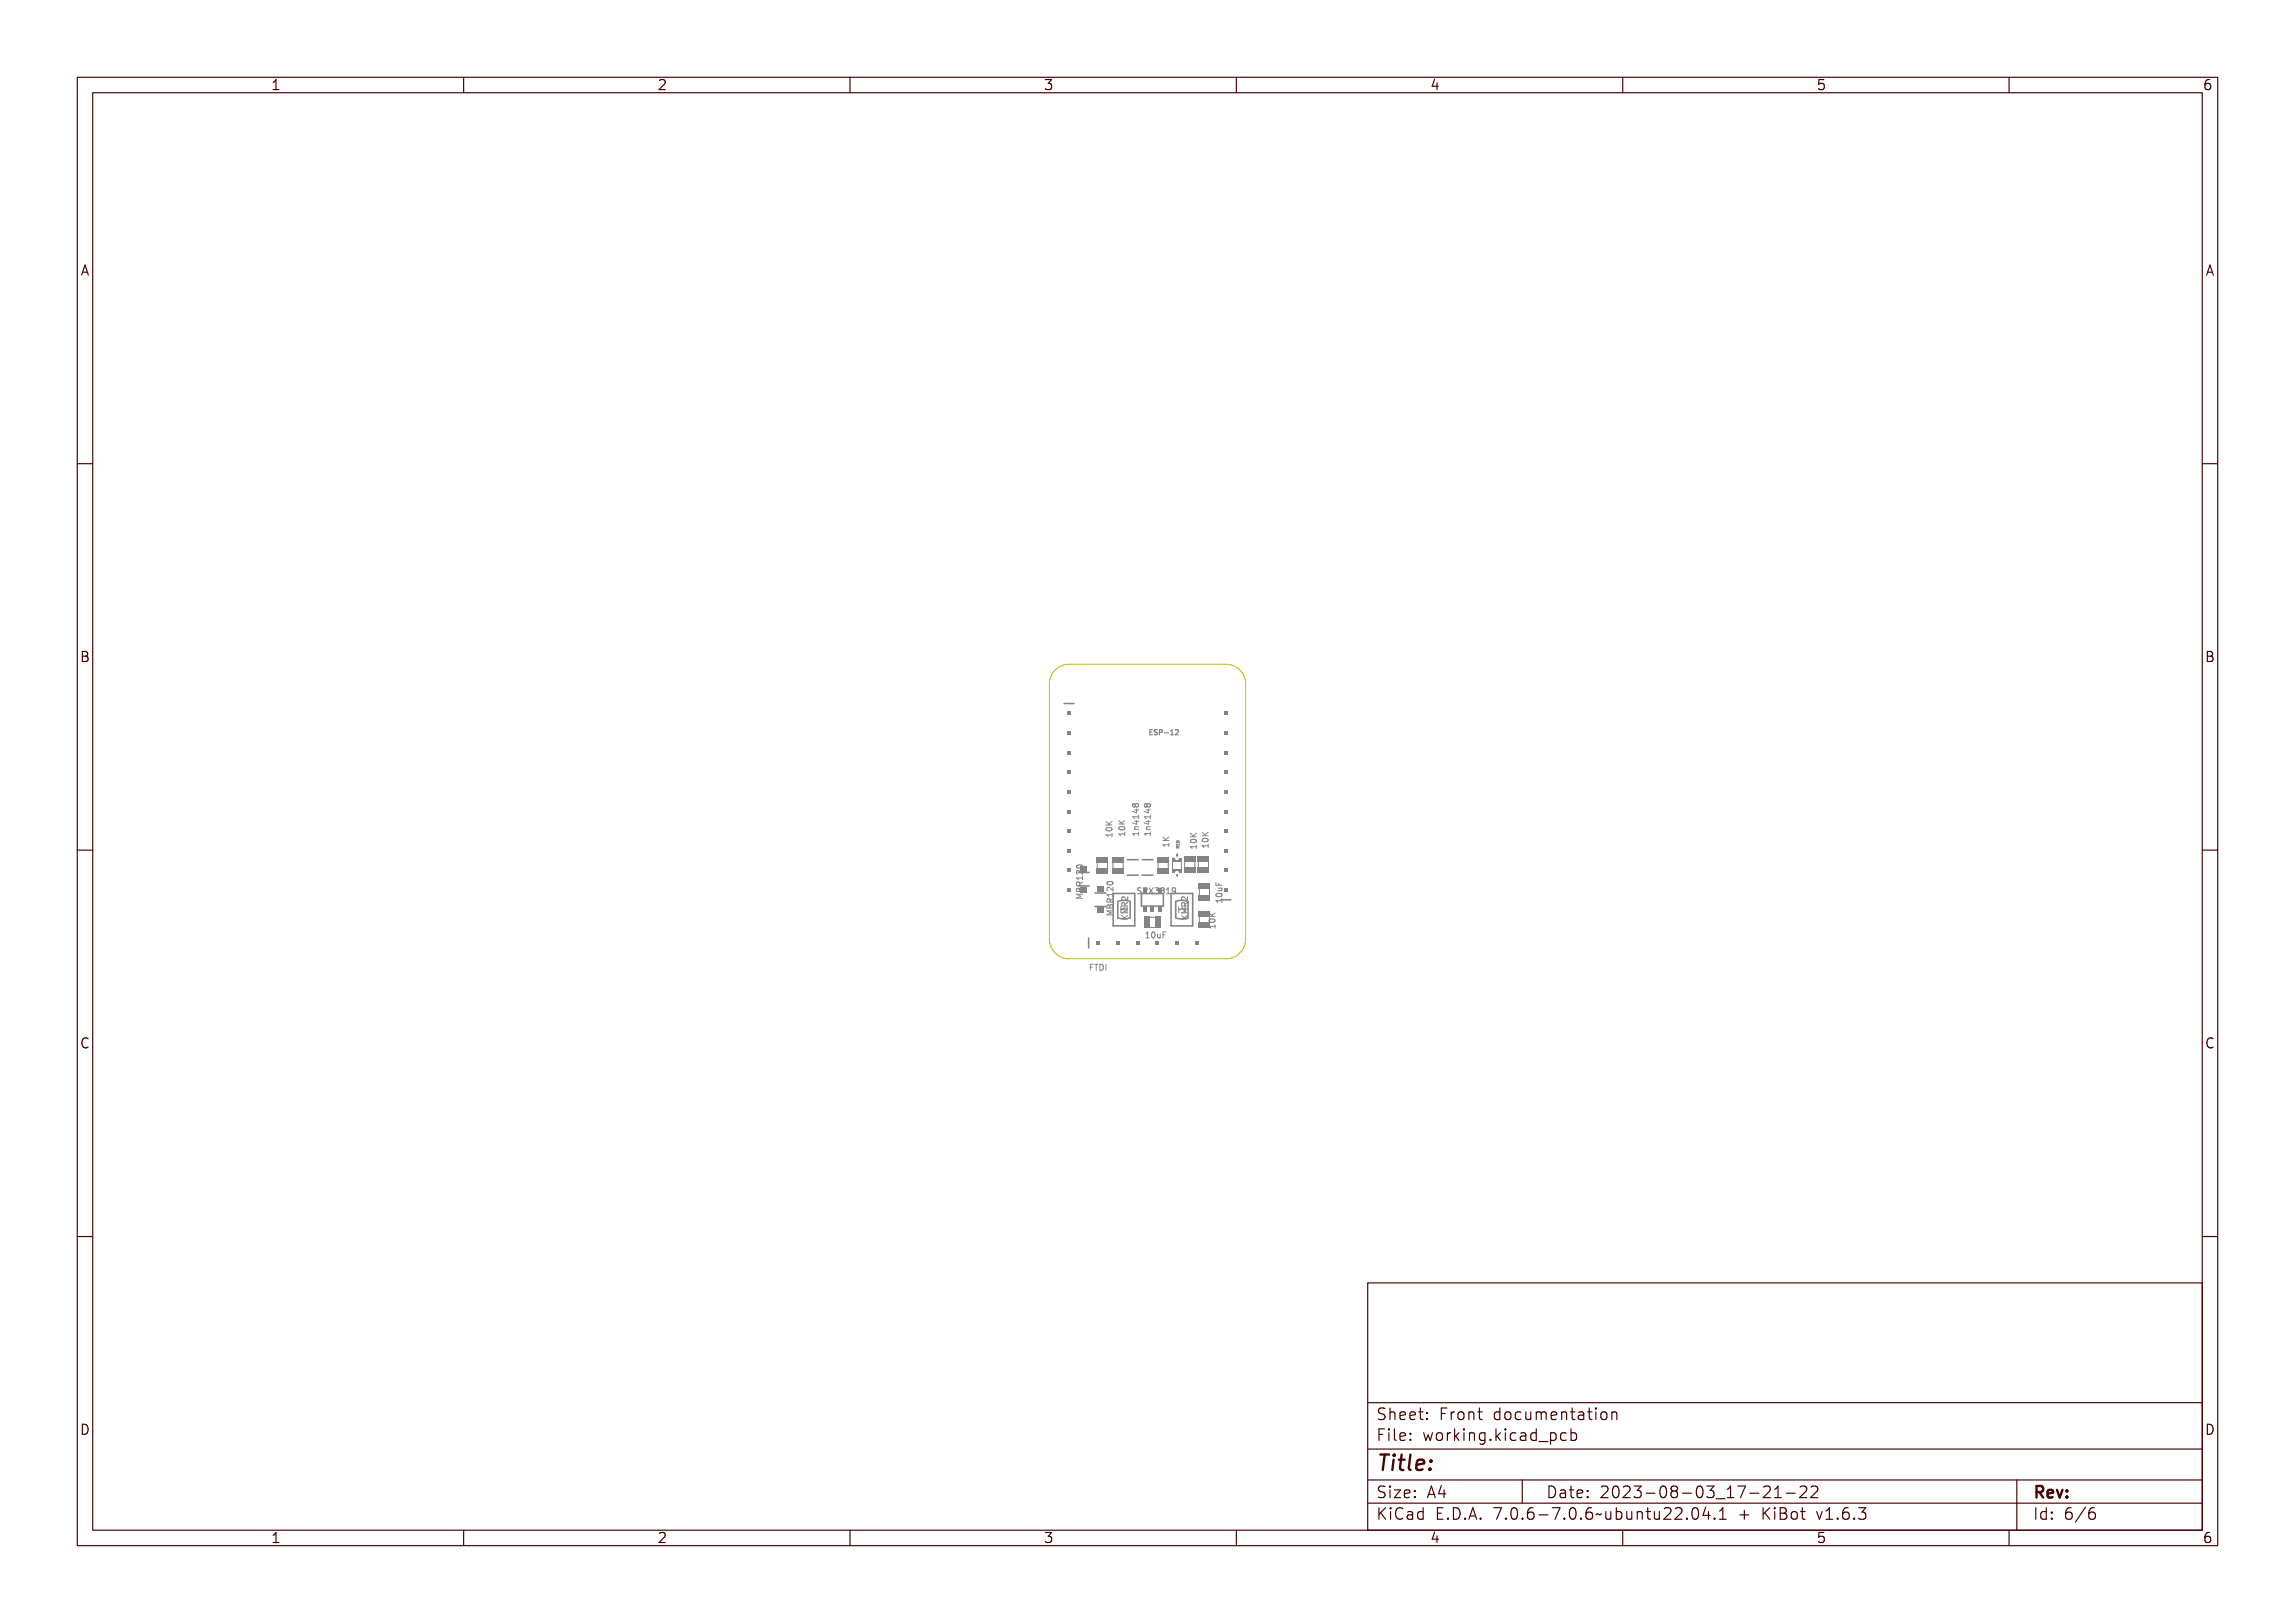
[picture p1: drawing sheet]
<svg xmlns="http://www.w3.org/2000/svg" width="297mm" height="210mm" viewBox="0 0 297 210" stroke-linecap="round" stroke-linejoin="round" font-family="sans-serif">
<defs><g id="words">
<text font-size="2.7" fill="#480000" x="178" y="190.3">Title:</text>
<g font-size="2" fill="#480000">
<text x="178" y="183.7">Sheet: Front documentation</text>
<text x="178" y="186.5">File: working.kicad_pcb</text>
<text x="178" y="193.9">Size: A4</text>
<text x="178" y="196.6">KiCad E.D.A. 7.0.6-7.0.6~ubuntu22.04.1 + KiBot v1.6.3</text>
<text x="200" y="193.9">Date: 2023-08-03_17-21-22</text>
<text x="263" y="196.6">Id: 6/6</text>
<text x="263" y="193.9">Rev:</text>
</g>
<g font-size="1.7" fill="#480000">
<text x="35" y="11.7">1</text>
<text x="85" y="11.7">2</text>
<text x="135" y="11.7">3</text>
<text x="185" y="11.7">4</text>
<text x="235" y="11.7">5</text>
<text x="285" y="11.7">6</text>
<text x="10.5" y="35.7">A</text>
<text x="285.5" y="35.7">A</text>
<text x="10.5" y="85.6">B</text>
<text x="285.5" y="85.6">B</text>
<text x="10.5" y="135.7">C</text>
<text x="285.5" y="135.7">C</text>
<text x="10.5" y="185.6">D</text>
<text x="285.5" y="185.6">D</text>
<text x="35" y="199.7">1</text>
<text x="85" y="199.7">2</text>
<text x="135" y="199.7">3</text>
<text x="185" y="199.7">4</text>
<text x="235" y="199.7">5</text>
<text x="285" y="199.7">6</text>
</g>
<g font-size="1" fill="#848484">
<text x="143.9" y="108.4" transform="rotate(-90 143.9 108.4)">10K</text>
<text x="145.6" y="108.3" transform="rotate(-90 145.6 108.3)">10K</text>
<text x="147.4" y="108.3" transform="rotate(-90 147.4 108.3)">1n4148</text>
<text x="148.9" y="108.3" transform="rotate(-90 148.9 108.3)">1n4148</text>
<text x="154.9" y="110" transform="rotate(-90 154.9 110)">10K</text>
<text x="156.4" y="109.8" transform="rotate(-90 156.4 109.8)">10K</text>
<text x="140.1" y="115.5" transform="rotate(-90 140.1 115.5)">MBR120</text>
<text x="147.1" y="115.7">SPX3819</text>
<text x="153.7" y="119.1" transform="rotate(-90 153.7 119.1)">KMR2</text>
<text x="157.3" y="119.8" transform="rotate(-90 157.3 119.8)">10K</text>
<text x="158.2" y="116.9" transform="rotate(-90 158.2 116.9)">10uF</text>
<text x="140.9" y="125.6">FTDI</text>
<text x="148.1" y="121.4">10uF</text>
</g>
<text font-size=".9" fill="#848484" x="148.6" y="95.1">ESP-12</text>
<text font-size=".5" fill="#848484" x="152.6" y="109.8" transform="rotate(-90 152.6 109.8)">RED</text>
<g font-size=".3" fill="#848484">
<text x="152.2" y="113.4">A</text>
<text x="152.2" y="110.8">C</text>
</g>
</g></defs>
<g fill="none" stroke="#848484" stroke-width=".13">
<path d="M139.3 115.7l.6 .3-.6 .2h.8M139.4 114.9h.7v.1h-.6l.4 .1v.1l-.4 .1h.6v.1h-.7v-.1l.4-.1-.4-.2zM139.4 113.2h.6v-.1h.1v.4h-.1v-.2h-.5v.2h-.1zM139.4 112.5a.48 .48 0 0 1 .6 .3v-.4h.1v.5l-.3-.3a.18 .18 0 0 0-.3 0 .18 .18 0 0 0 0 .3l-.1-.1zM139.4 114.4l.2-.1 .1 .1a.21 .21 0 0 1 .3-.1 .21 .21 0 0 1 .1 .2v.3h-.7zM139.4 113.8l.3-.1 .1 .1 .3-.2v.1l-.3 .3v.1h.3v.1h-.7zM139.5 111.9l.3-.1a.31 .31 0 0 1 .3 .2 .44 .44 0 0 1-.4 .3 .44 .44 0 0 1-.3-.3zM139.5 112a.34 .34 0 0 1 .5 .1 .34 .34 0 0 1-.5-.1zM139.5 114.4h.2v.3h-.2zM139.5 113.8h.2v.3h-.2zM139.8 114.4h.2v.3h-.2zM143.2 108h.6v-.1h.1v.4h-.1v-.2h-.5v.2h-.1z"/>
<path d="M143.2 106.6l.3 .3 .4-.3v.1l-.3 .2 .3 .1v.1h-.7v-.1h.3l-.3-.3zM143.3 107.3h.3a.31 .31 0 0 1 .4 .2 .44 .44 0 0 1-.4 .2 .44 .44 0 0 1-.4-.2zM143.3 107.4a.34 .34 0 0 1 .6 .2 .34 .34 0 0 1-.6-.2zM143.3 117.2l.2-.1 .1 .1 .1-.1h.2l.1 .1v.3h-.7zM143.3 118h.8v.1h-.7l.4 .1v.1l-.4 .2h.7h-.8v-.1l.4-.1-.4-.1zM143.3 116.3h.7v-.1h.1v.4h-.1v-.2h-.6v.2h-.1zM143.3 114.1a.37 .37 0 0 1 .5-.1 .37 .37 0 0 1 .2 .4 .46 .46 0 0 1-.7-.2zM143.4 115.6a.48 .48 0 0 1 .6 .3v-.3h.1v.4l-.4-.2a.18 .18 0 0 0-.3-.1 .18 .18 0 0 0 0 .3h-.1v-.1zM143.4 117.5l.2-.1 .1 .2a.21 .21 0 0 1 .2-.2 .21 .21 0 0 1 .2 .3v.2h-.8zM143.4 116.9l.2-.1 .1 .2 .4-.3v.1l-.4 .3v.1h.4v.1h-.8zM143.4 115l.3-.1a.31 .31 0 0 1 .4 .3 .44 .44 0 0 1-.4 .2 .44 .44 0 0 1-.4-.2zM143.4 115.1a.34 .34 0 0 1 .6 .1 .34 .34 0 0 1-.6-.1z"/>
<path d="M143.4 117.6h.2v.2h-.2zM143.4 117h.2l.1 .2h-.3zM143.6 117.2v.3M143.7 116.7l-.1-.3-.3-.1v.4h.7M143.7 117.5h.2l.1 .3h-.3zM144 117.9h-.7l.5 .2-.5 .3h.7M144 114.8v.5l-.5-.5-.2 .1v.3M144 115.5v.5M144 116.3l-.3 .2M144 115.8h-.7l.2 .2M144.8 107.9h.7v-.1h.1v.4h-.1v-.2h-.6l.1 .2h-.1zM144.8 106.4l.3 .3 .5-.3v.2l-.4 .2 .4 .1v.1h-.8v-.1h.4l-.4-.3z"/>
<path d="M144.9 107.2l.3-.1a.31 .31 0 0 1 .4 .3 .44 .44 0 0 1-.4 .2 .44 .44 0 0 1-.4-.2zM144.9 107.3a.34 .34 0 0 1 .6 .1 .34 .34 0 0 1-.6-.1zM145.2 118.9h.7M145.2 118.4l.4 .5M145.2 118.5l.3 .3 .5-.3v.1l-.4 .3h.4v.1h-.8v-.1h.3l-.3-.3zM145.2 117.9h.8v.1h-.7l.4 .1v.1l-.4 .1h.7v.1h-.8v-.1l.4-.1-.4-.2zM145.3 116.8a.48 .48 0 0 1 .6 .2v-.3h.1v.5l-.4-.3a.19 .19 0 0 0-.3 0 .19 .19 0 0 0 .1 .2h-.1l-.1-.1zM145.3 117.4l.2-.1 .1 .2 .4-.3v.1l-.4 .3v.1h.4v.1h-.8zM145.3 117.5h.2l.1 .2h-.3zM145.6 117.2l-.1-.3-.3-.1v.4h.7M145.9 118.4l-.4 .4M145.9 117.6h-.7l.5 .3-.5 .2h.7"/>
<path d="M145.9 116.8l-.3 .2M145.9 116v.5l-.5-.5-.2 .2v.3M146.6 107.9h.7v-.2h.1v.4h-.1v-.1h-.6l.1 .1h-.1zM146.6 106.5h.5l.1-.1v.1h.2v.1h-.2v.4h-.1l-.5-.3zM146.6 106h.7v-.2h.1v.5h-.1v-.2h-.6l.1 .2h-.1zM146.6 105.3h.5l.1-.1v.1h.2v.1h-.2v.3h-.1l-.5-.3zM146.7 104.7l.2-.1 .1 .1a.22 .22 0 0 1 .3 0 .22 .22 0 0 1 0 .3 .22 .22 0 0 1-.3-.1 .21 .21 0 0 1-.4 .1 .21 .21 0 0 1 .1-.3zM146.7 106.6h.4v.3zM146.7 105.4h.4v.2zM146.9 107.2l.5-.1v.1h-.4l-.1 .1 .1 .1h.4v.1h-.6l.1-.1-.1-.1zM146.9 104.1l-.2-.1-.1 .1v.2M146.9 104.1l.2-.1h.1l.1 .1v.2"/>
<path d="M146.9 104.1v.2M147.2 115l.2-.1 .2 .1h-.1a.14 .14 0 0 0-.2 0 .14 .14 0 0 0 0 .2 .24 .24 0 0 1 .3 .2 .24 .24 0 0 1-.2 .3 .24 .24 0 0 1-.3-.2 .18 .18 0 0 0 .3 .1 .18 .18 0 0 0 0-.2 .24 .24 0 0 1-.2-.1 .24 .24 0 0 1 0-.3zM147.8 114.9h.2a.24 .24 0 0 1 .2 .3 .24 .24 0 0 1-.3 .2v.3h-.1zM147.9 115h.1a.14 .14 0 0 1 .1 .1 .14 .14 0 0 1-.1 .2h-.1zM148.1 107.9h.7v-.2h.1v.4h-.1v-.1h-.6l.1 .1h-.1zM148.1 106.5h.5l.1-.1v.1h.2v.1h-.2v.4h-.1l-.5-.3zM148.1 106h.7v-.2h.1v.5h-.1v-.2h-.6l.1 .2h-.1zM148.1 105.3h.5l.1-.1v.1h.2v.1h-.2v.3h-.1l-.5-.3zM148.2 104.7l.2-.1 .1 .1a.22 .22 0 0 1 .3 0 .22 .22 0 0 1 0 .3 .22 .22 0 0 1-.3-.1 .21 .21 0 0 1-.3 .1 .21 .21 0 0 1 0-.3zM148.2 106.6h.4v.3zM148.2 105.4h.4v.2zM148.3 114.9h.2l.1 .3 .2-.3h.1l-.2 .4 .2 .4h-.1l-.2-.3-.2 .3h-.1l.3-.4z"/>
<path d="M148.4 107.2l.5-.1v.1h-.4l-.1 .1 .1 .1h.4v.1h-.6l.1-.1-.1-.1zM148.4 104.1l-.2-.1-.1 .1v.2M148.4 104.1l.2-.1h.1l.1 .1 .1 .2M148.4 104.1v.2M149 114.9a.23 .23 0 0 1 .4 0 .23 .23 0 0 1-.1 .4 .23 .23 0 0 1 .1 .4 .23 .23 0 0 1-.4-.1 .18 .18 0 0 0 .2 .1 .18 .18 0 0 0 .1-.3 .18 .18 0 0 0-.2-.1v-.1a.15 .15 0 0 0 .2 0 .15 .15 0 0 0 0-.2 .15 .15 0 0 0-.2 0zM149.7 115a.21 .21 0 0 1 .3-.1 .21 .21 0 0 1-.1 .4 .22 .22 0 0 1 .1 .3 .22 .22 0 0 1-.3 0 .22 .22 0 0 1 .1-.3l-.2-.1zM150.3 115l.3-.1v.7h.1v.1h-.4v-.1h.2v-.6l-.2 .1zM150.5 108.8h.8M150.5 108.3l.4 .5M150.5 109.3h.7v-.1h.1v.4h-.1v-.2h-.6l.1 .2h-.1zM150.5 108.5l.4 .3 .4-.3v.1l-.4 .2 .4 .1v.1h-.8v-.1h.4l-.4-.3zM150.9 115l.1-.1a.24 .24 0 0 1 .3 .2 .35 .35 0 0 1 0 .5 .35 .35 0 0 1-.4 .1v-.1a.22 .22 0 0 0 .3 0 .22 .22 0 0 0 0-.3 .24 .24 0 0 1-.3 0 .24 .24 0 0 1 0-.3z"/>
<path d="M151.3 109.1v.4M151.3 109.3h-.8l.2 .2M151.3 108.3l-.5 .3M151.7 115l.1-.1h.2l.1 .1v.5l-.1 .1h-.2M151.7 115.2l.1 .2 .3-.1v-.1M152.3 109.3v.1h.1v-.1l.1 .1h.1v-.1v.2h-.3zM152.3 109.6h.2l.1-.1-.1 .2 .1 .1h-.3zM152.3 109h.3v.2h-.3zM152.3 109.6h.1v.1h-.1zM152.3 109.1l.2-.1 .1 .2h-.3zM153 118.5l.3 .3 .4-.3v.1l-.4 .3h.4v.1h-.7v-.1h.3l-.3-.3zM153 117.9h.7v.1h-.7l.4 .1v.1l-.4 .1h.7v.1h-.7v-.1l.3-.1-.3-.2z"/>
<path d="M153 116.8a.48 .48 0 0 1 .6 .2v-.3h.1v.5l-.4-.3a.19 .19 0 0 0-.2 0 .19 .19 0 0 0 0 .2h-.1l-.1-.1zM153 117.4l.2-.1 .2 .2 .3-.3v.1l-.3 .3v.1h.3v.1h-.7zM153.1 117.5h.2v.2h-.3zM153.7 116v.5l-.6-.5-.2 .1v.3M154.1 109.6h.7v-.2h.1v.4h-.1v-.1h-.6v.1h-.1zM154.1 108.1l.3 .3 .5-.3v.1l-.4 .3h.4v.1h-.8v-.1h.3l-.3-.3zM154.2 108.8h.3a.31 .31 0 0 1 .4 .2 .44 .44 0 0 1-.4 .3 .44 .44 0 0 1-.4-.3zM154.2 109a.34 .34 0 0 1 .6 .1 .34 .34 0 0 1-.6-.1zM155.6 109.4h.7v-.1h.1v.4h-.1v-.2h-.6l.1 .2h-.1zM155.6 108l.3 .3 .5-.3v.1l-.4 .2 .4 .1v.1h-.8v-.1h.4l-.4-.3zM155.7 108.7l.3-.1a.31 .31 0 0 1 .4 .3 .44 .44 0 0 1-.4 .2 .44 .44 0 0 1-.4-.2zM155.7 108.8a.34 .34 0 0 1 .6 .2 .34 .34 0 0 1-.6-.2z"/>
<path d="M156.5 119.4h.7v-.1h.1v.4h-.1v-.2h-.6v.2zM156.5 118l.3 .3 .5-.3v.1l-.4 .2 .4 .1v.1h-.8v-.1h.4l-.4-.3zM156.6 118.7l.3-.1a.31 .31 0 0 1 .4 .3 .44 .44 0 0 1-.4 .2 .44 .44 0 0 1-.4-.2zM156.6 118.8a.34 .34 0 0 1 .6 .2 .34 .34 0 0 1-.6-.2zM157.2 119.6v.5M157.4 116.5h.7v-.1h.1v.4h-.1v-.2h-.6v.2h-.1zM157.4 114.5h.1v.4h.2v-.4h.1v.4h.4v.1h-.8zM157.5 115.8h.3a.31 .31 0 0 1 .4 .2 .44 .44 0 0 1-.4 .3 .44 .44 0 0 1-.4-.3zM157.5 115.9a.34 .34 0 0 1 .6 .2 .34 .34 0 0 1-.6-.2zM157.6 115.2h.6l-.1 .1a.18 .18 0 0 1 .1 .2 .18 .18 0 0 1-.3 .1h-.3v-.1h.5v-.2h-.5zM141 124.8h.4v.1h-.3v.2h.3v.1h-.3v.4h-.1zM141.5 124.8h.6v.1h-.2v.7h-.1v-.7h-.3z"/>
<path d="M142.2 124.8a.39 .39 0 0 1 .5 .4 .39 .39 0 0 1-.5 .4zM142.3 124.9a.3 .3 0 0 1 .3 .3 .3 .3 0 0 1-.3 .3zM142.8 124.8h.5v.1h-.2v.6h.2v.1h-.5v-.1h.2v-.6h-.2zM148.2 120.7l.3-.1v.7h.2v.1h-.4v-.1h.1v-.6l-.2 .1zM148.9 120.7a.22 .22 0 0 1 .3 0l.1 .3a.31 .31 0 0 1-.2 .4 .45 .45 0 0 1-.2-.7zM149 120.7a.31 .31 0 0 1 .2 .3 .31 .31 0 0 1-.2 .3l-.1-.3zM149.5 120.8h.1v.4l.1 .1 .1-.1v-.4h.1v.6l-.1-.1a.18 .18 0 0 1-.2 .1 .18 .18 0 0 1-.1-.2zM150.1 120.6h.5v.1h-.4v.2h.3v.1h-.3v.4h-.1zM156.6 120l.1 .1"/>
<circle cx="139.7" cy="112" r=".07"/>
<circle cx="143.6" cy="107.5" r=".07"/>
<circle cx="143.7" cy="115.2" r=".07"/>
<circle cx="145.2" cy="107.4" r=".07"/>
<circle cx="146.8" cy="104.8" r=".13"/>
<circle cx="147.2" cy="104.8" r=".15"/>
<circle cx="148.3" cy="104.8" r=".13"/>
<circle cx="148.7" cy="104.8" r=".15"/>
<circle cx="149.9" cy="115.1" r=".13"/>
<circle cx="149.9" cy="115.5" r=".15"/>
<circle cx="151.1" cy="115.2" r=".17"/>
<circle cx="154.5" cy="109" r=".07"/>
<circle cx="156" cy="108.9" r=".07"/>
<circle cx="156.9" cy="118.9" r=".07"/>
<circle cx="157.8" cy="116" r=".07"/>
<circle cx="149.1" cy="121" r=".07"/>
</g>
<path d="M148.6 94.5h.4h-.3v.2h.3v.1h-.3v.2h.3v.1h-.4zM149.2 94.5h.3v.1l-.1-.1a.12 .12 0 0 0-.1 0 .12 .12 0 0 0 0 .2 .21 .21 0 0 1 .3 .2 .21 .21 0 0 1-.2 .2 .21 .21 0 0 1-.2-.1 .16 .16 0 0 0 .2 .1 .16 .16 0 0 0 .1-.3 .16 .16 0 0 0-.3 0l-.1-.2zM149.7 94.5h.2a.21 .21 0 0 1 .2 .2 .21 .21 0 0 1-.3 .2v.2h-.1zM149.8 94.5h.1a.12 .12 0 0 1 .1 .2 .12 .12 0 0 1-.1 .1h-.1zM150.3 94.8h.2v.1h-.2zM150.8 94.5h.2v.5l.2 .1h-.4l.1-.1v-.5l-.1 .1zM151.3 94.5a.23 .23 0 0 1 .3 .1 .23 .23 0 0 1-.1 .3l-.1 .1h.3v.1h-.4l.2-.3a.16 .16 0 0 0 0-.2 .16 .16 0 0 0-.2 0zM152.1 94.5l.3-.1 .1 .2-.4 .5h.4" fill="none" stroke="#848484" stroke-width=".15"/>
<path d="M137.7 91h1.3" fill="none" stroke="#848484" stroke-width=".2"/>
<g fill="#848484">
<path d="M138.1 92.1h.5v.5h-.5z" fill-rule="evenodd"/>
<path d="M138.1 94.6h.5v.5h-.5z" fill-rule="evenodd"/>
<path d="M138.1 97.1h.5v.5h-.5z" fill-rule="evenodd"/>
<path d="M138.1 99.7h.5v.5h-.5z" fill-rule="evenodd"/>
<path d="M138.1 102.2h.5v.5h-.5z" fill-rule="evenodd"/>
<path d="M138.1 104.8h.5v.5h-.5z" fill-rule="evenodd"/>
<path d="M138.1 107.3h.5v.5h-.5z" fill-rule="evenodd"/>
<path d="M138.1 109.8h.5v.5h-.5z" fill-rule="evenodd"/>
<path d="M138.1 112.4h.5v.5h-.5z" fill-rule="evenodd"/>
<path d="M138.1 114.9h.5v.5h-.5z" fill-rule="evenodd"/>
</g>
<path d="M149.9 111.6v.8M151.2 111.6v.8" fill="none" stroke="#848484" stroke-width=".13"/>
<g fill="#848484">
<path d="M149.8 110.9h1.5v.7h-1.5z" fill-rule="evenodd"/>
<path d="M149.8 112.3h1.5v.8h-1.5z" fill-rule="evenodd"/>
</g>
<path d="M141.7 117.3h1.4M141.7 115.6h1.4" fill="none" stroke="#848484" stroke-width=".2"/>
<g fill="#848484">
<path d="M142 117.4h.9v.8h-.9z" fill-rule="evenodd"/>
<path d="M142 114.7h.9v.8h-.9z" fill-rule="evenodd"/>
</g>
<path d="M144.1 115.6h2.8v4.2h-2.8zM144.7 116.7a2.09 2.09 0 0 1 1.6 0v2.1a2.09 2.09 0 0 1-1.6 0zM145.9 111.2h1.4M145.9 113.2h1.4M147.8 111.2h1.4M147.8 113.2h1.4M140.9 121.4v1.3" fill="none" stroke="#848484" stroke-width=".2"/>
<path d="M145.1 117.3v.8M145.6 117.4l-.3 .3h-.2M145.8 117.7h.1M145.9 117.3v.8" fill="none" stroke="#848484" stroke-width=".13"/>
<g fill="#848484">
<path d="M141.9 121.8h.5v.5h-.5z" fill-rule="evenodd"/>
<path d="M144.4 121.8h.5v.5h-.5z" fill-rule="evenodd"/>
<path d="M147 121.8h.5v.5h-.5z" fill-rule="evenodd"/>
<path d="M149.5 121.8h.5v.5h-.5z" fill-rule="evenodd"/>
<path d="M152.1 121.8h.5v.5h-.5z" fill-rule="evenodd"/>
<path d="M154.6 121.8h.5v.5h-.5z" fill-rule="evenodd"/>
</g>
<path d="M151.5 115.6h2.8v4.2h-2.8zM152.1 116.7a2.09 2.09 0 0 1 1.6 0v2.1a2.09 2.09 0 0 1-1.6 0z" fill="none" stroke="#848484" stroke-width=".2"/>
<path d="M152.5 117.3v.8M152.5 117.7h.2M155.2 118.6v.8" fill="none" stroke="#848484" stroke-width=".13"/>
<g fill="#848484">
<path d="M155.1 119.3h1.5v.8h-1.5z" fill-rule="evenodd"/>
<path d="M155.1 117.9h1.5v.7h-1.5z" fill-rule="evenodd"/>
</g>
<path d="M155.1 111.5v.7M156.4 111.5v.7" fill="none" stroke="#848484" stroke-width=".13"/>
<g fill="#848484">
<path d="M155 110.8h1.5v.7h-1.5z" fill-rule="evenodd"/>
<path d="M155 112.2h1.5v.8h-1.5z" fill-rule="evenodd"/>
</g>
<path d="M158 116.4h1.3" fill="none" stroke="#848484" stroke-width=".2"/>
<g fill="#848484">
<path d="M158.4 114.9h.5v.5h-.5z" fill-rule="evenodd"/>
<path d="M158.4 112.4h.5v.5h-.5z" fill-rule="evenodd"/>
<path d="M158.4 109.8h.5v.5h-.5z" fill-rule="evenodd"/>
<path d="M158.4 107.3h.5v.5h-.5z" fill-rule="evenodd"/>
<path d="M158.4 104.8h.5v.5h-.5z" fill-rule="evenodd"/>
<path d="M158.4 102.2h.5v.5h-.5z" fill-rule="evenodd"/>
<path d="M158.4 99.7h.5v.5h-.5z" fill-rule="evenodd"/>
<path d="M158.4 97.1h.5v.5h-.5z" fill-rule="evenodd"/>
<path d="M158.4 94.6h.5v.5h-.5z" fill-rule="evenodd"/>
<path d="M158.4 92.1h.5v.5h-.5z" fill-rule="evenodd"/>
</g>
<g fill="none" stroke="#848484" stroke-width=".13">
<path d="M151.7 111.1v1.4M152 112.9a.35 .35 0 0 1 .3-.3 .35 .35 0 0 1 .4 .3M152 111.1a.35 .35 0 0 0 .3 .3 .35 .35 0 0 0 .4-.3M152.9 111.5v1"/>
<circle cx="151.9" cy="111.1" r=".1"/>
</g>
<g fill="#848484">
<path d="M151.7 111h.3v.1h-.3z" fill-rule="evenodd"/>
<path d="M151.7 112.5h.3v.5h-.3z" fill-rule="evenodd"/>
<path d="M151.7 111.2h.3v.3h-.3z" fill-rule="evenodd"/>
<path d="M152 111.2h.1v.3h-.1z" fill-rule="evenodd"/>
<path d="M152 112.5h.1v.2h-.1z" fill-rule="evenodd"/>
<path d="M152.1 111.3h.4v.2h-.4z" fill-rule="evenodd"/>
<path d="M152.1 112.5h.4v.2h-.4z" fill-rule="evenodd"/>
<path d="M152.5 111.2h.1v.3h-.1z" fill-rule="evenodd"/>
<path d="M152.5 112.5h.1v.2h-.1z" fill-rule="evenodd"/>
<path d="M152.6 111h.3v.5h-.3z" fill-rule="evenodd"/>
<path d="M152.6 112.5h.3v.5h-.3z" fill-rule="evenodd"/>
</g>
<path d="M155.2 115.1v.7M156.5 115v.8" fill="none" stroke="#848484" stroke-width=".13"/>
<g fill="#848484">
<path d="M155.1 114.3h1.5v.8h-1.5z" fill-rule="evenodd"/>
<path d="M155.1 115.8h1.5v.7h-1.5z" fill-rule="evenodd"/>
</g>
<path d="M153.3 111.5v.7M154.6 111.5v.7" fill="none" stroke="#848484" stroke-width=".13"/>
<g fill="#848484">
<path d="M153.2 110.8h1.5v.7h-1.5z" fill-rule="evenodd"/>
<path d="M153.2 112.2h1.5v.8h-1.5z" fill-rule="evenodd"/>
</g>
<path d="M139.5 114.6h1.4M139.5 112.9h1.4" fill="none" stroke="#848484" stroke-width=".2"/>
<g fill="#848484">
<path d="M139.8 114.7h.9v.8h-.9z" fill-rule="evenodd"/>
<path d="M139.8 112h.9v.8h-.9z" fill-rule="evenodd"/>
</g>
<path d="M147.7 115.6h2.9v1.6h-2.9z" fill="none" stroke="#848484" stroke-width=".2"/>
<g fill="#848484">
<path d="M147.9 117.3h.5v.6h-.5z" fill-rule="evenodd"/>
<path d="M148.9 117.3h.5v.6h-.5z" fill-rule="evenodd"/>
<path d="M149.8 117.3h.5v.6h-.5z" fill-rule="evenodd"/>
</g>
<path d="M148.8 118.7h.7M148.8 120h.7" fill="none" stroke="#848484" stroke-width=".13"/>
<g fill="#848484">
<path d="M148 118.6h.8v1.5h-.8z" fill-rule="evenodd"/>
<path d="M149.5 118.6h.7v1.5h-.7z" fill-rule="evenodd"/>
</g>
<path d="M142 111.6v.8M143.3 111.6v.8" fill="none" stroke="#848484" stroke-width=".13"/>
<g fill="#848484">
<path d="M141.9 110.9h1.5v.7h-1.5z" fill-rule="evenodd"/>
<path d="M141.9 112.3h1.5v.8h-1.5z" fill-rule="evenodd"/>
</g>
<path d="M144 111.6v.8M145.4 111.6v.8" fill="none" stroke="#848484" stroke-width=".13"/>
<g fill="#848484">
<path d="M144 110.9h1.4v.7h-1.4z" fill-rule="evenodd"/>
<path d="M144 112.3h1.4v.8h-1.4z" fill-rule="evenodd"/>
</g>
<path d="M136.8 86.5l1-.5h.5h20.4a2.54 2.54 0 0 1 2.5 2.5v33a2.54 2.54 0 0 1-2.5 2.6h-20.4a2.54 2.54 0 0 1-2.5-2.6v-33a2.54 2.54 0 0 1 1-2z" fill="none" stroke="#c2c200" stroke-width=".13"/>
<g fill="none" stroke="#480000" stroke-width=".15">
<path d="M10 10h277v190h-277zM12 12h273v186h-273zM60 10v2M110 10v2M160 10v2M210 10v2M260 10v2M10 60h2M285 60h2M10 110h2M285 110h2M10 160h2"/>
<path d="M285 160h2M177 166h108v32h-108zM60 198v2M110 198v2M160 198v2M177 181.5h108M177 187.5h108M177 191.5h108M177 194.5h108M178.1 195.2h.2v.6l.6-.6h.3l-.6 .6 .6 .8h-.2l-.5-.7-.2 .2v.5h-.2zM178.2 185h.9v.2h-.7v.4h.6v.2h-.6v.7h-.2zM178.3 182.4l.5-.1h.2v.2a.34 .34 0 0 0-.4-.1 .34 .34 0 0 0-.2 .4 .62 .62 0 0 1 .6 .7 .71 .71 0 0 1-.8 .2v-.2a.4 .4 0 0 0 .4 .1 .4 .4 0 0 0 .3-.3l-.4-.2a.4 .4 0 0 1-.3-.3 .4 .4 0 0 1 .1-.4z"/>
<path d="M178.3 192.5l.5-.1h.2v.2a.34 .34 0 0 0-.4-.1 .34 .34 0 0 0-.2 .4 .62 .62 0 0 1 .6 .7 .71 .71 0 0 1-.8 .2v-.2a.4 .4 0 0 0 .4 .1 .4 .4 0 0 0 .3-.3l-.4-.2a.4 .4 0 0 1-.3-.3 .4 .4 0 0 1 .1-.4zM179.4 182.2h.2v.6a.35 .35 0 0 1 .4-.1 .35 .35 0 0 1 .2 .4v.6h-.2v-.8l-.2-.1a.28 .28 0 0 0-.2 .3v.6h-.2zM179.5 185.4h.4v.9h.4v.2h-.9v-.2h.3v-.8h-.2zM179.5 192.8h.4v.9h.4v.1h-.9v-.1h.3v-.8h-.2zM179.5 195.6h.4v.9h.4v.1h-.9v-.1h.3v-.8h-.2zM179.7 184.9h.2v.3h-.2zM179.7 192.3h.2v.3h-.2zM179.7 195.1h.2v.3h-.2zM180.6 184.9h.4v1.3l.1 .1h.3v.2a.4 .4 0 0 1-.5-.4v-1h-.3zM180.6 192.8h.8v.1l-.6 .8h.6v.1h-.8v-.1l.6-.8h-.6zM180.7 182.8a.49 .49 0 0 1 .6-.1 .49 .49 0 0 1 .2 .5h-.8a.42 .42 0 0 0 .3 .4 .42 .42 0 0 0 .4-.1v.2a.6 .6 0 0 1-.8-.1 .6 .6 0 0 1 .1-.8zM180.7 195.4l.3-.2h.2h.3v.2a.43 .43 0 0 0-.6 0 .43 .43 0 0 0-.2 .5 .43 .43 0 0 0 .2 .5 .43 .43 0 0 0 .6 0v.2a.62 .62 0 0 1-.7 0 .62 .62 0 0 1-.3-.7z"/>
<path d="M180.8 182.9l.2-.1a.27 .27 0 0 1 .3 .3h-.6zM181.8 195.6a.5 .5 0 0 1 .6-.1 .5 .5 0 0 1 .2 .5v.6h-.1v-.1a.38 .38 0 0 1-.5 .2 .38 .38 0 0 1-.2-.5 .38 .38 0 0 1 .4-.2h.3a.35 .35 0 0 0-.3-.4 .35 .35 0 0 0-.4 .2zM181.9 182.8a.49 .49 0 0 1 .6-.1 .49 .49 0 0 1 .2 .5h-.8a.42 .42 0 0 0 .3 .4 .42 .42 0 0 0 .5-.1v.2a.6 .6 0 0 1-.9-.1 .6 .6 0 0 1 .1-.8zM181.9 185.5a.49 .49 0 0 1 .6-.1 .49 .49 0 0 1 .2 .5h-.8a.42 .42 0 0 0 .3 .4 .42 .42 0 0 0 .5-.1v.2a.6 .6 0 0 1-.9-.1 .6 .6 0 0 1 .1-.8zM181.9 192.9a.49 .49 0 0 1 .6-.1 .49 .49 0 0 1 .2 .5h-.8a.42 .42 0 0 0 .3 .4 .42 .42 0 0 0 .5-.1v.2a.6 .6 0 0 1-.9-.1 .6 .6 0 0 1 .1-.8zM182 196.2l.5-.1a.31 .31 0 0 1-.2 .4 .31 .31 0 0 1-.4-.1zM182 182.9l.2-.1a.27 .27 0 0 1 .3 .3h-.6zM182 185.6l.2-.1a.27 .27 0 0 1 .3 .3h-.6zM182 193l.2-.1a.27 .27 0 0 1 .3 .3h-.6zM183 195.7l.4-.2 .2 .2v-.6h.2v1.5h-.2v-.1a.42 .42 0 0 1-.5 .1 .42 .42 0 0 1-.2-.5zM183.2 195.8a.23 .23 0 0 1 .4 0v.3a.33 .33 0 0 1-.2 .4 .48 .48 0 0 1-.2-.7zM183.2 182.3h.2v.4h.4v.1h-.4v.7l.1 .1h.3v.1a.41 .41 0 0 1-.6-.3v-.6h-.3v-.1h.3z"/>
<path d="M183.3 185.4h.2v.3h-.2zM183.3 186.2h.2v.3h-.2zM183.3 192.8h.2v.3h-.2zM183.3 193.6h.2v.2h-.2zM184.5 182.7h.2v.3h-.2zM184.5 183.5h.2v.2h-.2zM185.2 185.4h.2l.2 .8 .1-.5h.2l.2 .5 .1-.8h.2l-.2 1.1h-.2l-.2-.7-.2 .7h-.1zM185.4 195.2h.9v.2h-.7v.4h.6v.2h-.6v.5h.7v.1h-.9zM185.7 192.4h.2l.5 1.4h-.2l-.1-.3h-.5l-.1 .3h-.2zM185.8 192.6l.2 .7h-.4zM186.6 182.3h.9v.2h-.7v.4h.6v.2h-.6v.6h-.2zM186.7 185.5a.56 .56 0 0 1 .8 .2 .56 .56 0 0 1-.3 .7 .57 .57 0 0 1-.6-.2 .57 .57 0 0 1 .1-.7z"/>
<path d="M186.8 185.6a.26 .26 0 0 1 .3-.1 .26 .26 0 0 1 .2 .2v.2a.33 .33 0 0 1-.3 .4l-.2-.2zM186.9 196.4h.2v.2h-.2zM187.1 192.4h.2v.9h.2v.2h-.2v.3h-.2v-.3h-.6v-.2zM187.1 192.6v.7h-.4zM187.8 195.2a.76 .76 0 0 1 .9 .7 .76 .76 0 0 1-.9 .7zM188 195.4a.5 .5 0 0 1 .5 .2 .5 .5 0 0 1 0 .5 .39 .39 0 0 1-.5 .4zM188 182.7h.2v.2a.41 .41 0 0 1 .6-.2v.2a.37 .37 0 0 0-.5-.1 .37 .37 0 0 0-.1 .4v.5h-.2zM188 185.4h.2v.2a.41 .41 0 0 1 .6-.2v.2a.37 .37 0 0 0-.5-.1 .37 .37 0 0 0-.1 .4v.6h-.2zM189.1 184.9h.1v.9l.5-.4h.2l-.4 .4 .5 .7h-.2l-.4-.6-.2 .1v.5h-.1zM189.1 182.8a.56 .56 0 0 1 .8 .2 .56 .56 0 0 1-.3 .7 .57 .57 0 0 1-.6-.2 .57 .57 0 0 1 .1-.7zM189.2 182.9a.26 .26 0 0 1 .3-.1 .26 .26 0 0 1 .2 .2v.2a.33 .33 0 0 1-.3 .4l-.2-.2zM189.3 196.4h.3v.2h-.3z"/>
<path d="M190.2 182.7h.2v.1a.35 .35 0 0 1 .4-.1 .35 .35 0 0 1 .3 .4v.6h-.2v-.8l-.2-.1a.28 .28 0 0 0-.3 .3v.6h-.2zM190.3 185.4h.4v.9h.4v.2h-.9v-.2h.4v-.8h-.3zM190.5 195.2h.3l.4 1.4h-.2l-.1-.3h-.5l-.1 .3h-.2zM190.6 184.9h.1v.3h-.1zM190.6 195.4l.2 .7h-.4zM191.4 185.4h.2v.1a.35 .35 0 0 1 .4-.1 .35 .35 0 0 1 .3 .4v.7h-.2v-.9l-.2-.1a.28 .28 0 0 0-.3 .3v.7h-.2zM191.7 182.3h.1v.4h.4v.1h-.4v.7l.1 .1h.3v.1a.41 .41 0 0 1-.5-.3v-.6h-.3v-.1h.3zM191.7 196.4h.3v.2h-.3zM192.7 185.5l.3-.2 .3 .2v-.1h.2v1a.53 .53 0 0 1-.8 .4v-.2a.36 .36 0 0 0 .4 .1 .36 .36 0 0 0 .2-.4l-.2 .1a.51 .51 0 0 1-.5-.2 .51 .51 0 0 1 0-.5zM192.8 185.6a.25 .25 0 0 1 .3-.1 .25 .25 0 0 1 .2 .2v.2a.32 .32 0 0 1-.3 .4 .47 .47 0 0 1-.2-.7zM193.8 195.2h.9l-.5 1.4h-.2l.5-1.2h-.7zM193.9 182.8l.3-.2 .3 .2v-.6h.2v1.5h-.2v-.1a.42 .42 0 0 1-.6 .1 .42 .42 0 0 1-.1-.5z"/>
<path d="M194.1 182.8a.42 .42 0 0 1 .4 .4 .42 .42 0 0 1-.3 .4 .48 .48 0 0 1-.1-.8zM194.1 186.2h.3v.3h-.3zM195.1 184.9h.2v.9l.4-.4h.3l-.5 .4 .5 .7h-.2l-.4-.6-.1 .1v.5h-.2zM195.1 182.8a.56 .56 0 0 1 .8 .2 .56 .56 0 0 1-.3 .7 .57 .57 0 0 1-.6-.2 .57 .57 0 0 1 .1-.7zM195.2 182.9a.26 .26 0 0 1 .3-.1 .26 .26 0 0 1 .2 .2v.2a.33 .33 0 0 1-.3 .4l-.2-.2zM195.3 196.4h.3v.2h-.3zM196.3 185.4h.5v.9h.3v.2h-.9v-.2h.4v-.8h-.3zM196.3 195.4a.45 .45 0 0 1 .5-.2 .45 .45 0 0 1 .3 .5v.2a.51 .51 0 0 1-.2 .6 .51 .51 0 0 1-.6 0l-.1-.6zM196.4 182.8l.5-.2 .2 .1v.2a.4 .4 0 0 0-.6 0 .4 .4 0 0 0 0 .6 .4 .4 0 0 0 .6 0v.2a.58 .58 0 0 1-.8-.1 .58 .58 0 0 1 .1-.8zM196.5 195.4a.39 .39 0 0 1 .4 .5v.2a.29 .29 0 0 1-.3 .4 .29 .29 0 0 1-.2-.4v-.5zM196.6 184.9h.2v.3h-.2zM197 191.5v3"/>
<path d="M197.4 182.7h.2v.8l.2 .1a.28 .28 0 0 0 .3-.3v-.6h.2v1h-.2v-.1a.35 .35 0 0 1-.4 .2 .35 .35 0 0 1-.3-.5zM197.6 185.5l.5-.2 .2 .1v.2a.4 .4 0 0 0-.6 0 .4 .4 0 0 0 0 .6 .4 .4 0 0 0 .6 0v.2a.58 .58 0 0 1-.8-.1 .58 .58 0 0 1 .1-.8zM197.7 196.4h.3v.2h-.3zM198.6 182.7h.1a.21 .21 0 0 1 .2-.1 .21 .21 0 0 1 .2 .2l.2-.2 .1 .1a1.27 1.27 0 0 1 .2 1h-.2v-.8l-.1-.1-.2 .1v.8h-.1v-.8l-.2-.1-.1 .1v.8h-.1zM198.7 185.4a.5 .5 0 0 1 .5-.1 .5 .5 0 0 1 .3 .5v.7h-.2v-.2a.38 .38 0 0 1-.5 .2 .38 .38 0 0 1-.2-.5 .38 .38 0 0 1 .5-.2h.2a.35 .35 0 0 0-.3-.4 .35 .35 0 0 0-.3 .2zM198.7 195.4l.3-.2h.2h.2v.2a.43 .43 0 0 0-.5 0 .43 .43 0 0 0-.1 .5 .44 .44 0 0 1 .6-.1 .44 .44 0 0 1 .1 .6 .47 .47 0 0 1-.6 .3 .47 .47 0 0 1-.3-.5v-.5zM198.8 186l.5-.1a.31 .31 0 0 1-.1 .4 .31 .31 0 0 1-.4-.1zM198.9 195.9a.3 .3 0 0 1 .4 .3 .3 .3 0 0 1-.4 .2l-.1-.2zM199.9 185.5l.3-.2 .3 .2v-.6h.2v1.6h-.2v-.2a.42 .42 0 0 1-.5 .1 .42 .42 0 0 1-.2-.5zM199.9 182.8a.49 .49 0 0 1 .6-.1 .49 .49 0 0 1 .2 .5h-.7a.42 .42 0 0 0 .2 .4 .42 .42 0 0 0 .5-.1v.2a.6 .6 0 0 1-.8-.1 .6 .6 0 0 1 0-.8zM200 196h.5v.2h-.5zM200 185.6a.23 .23 0 0 1 .4 0l.1 .3a.33 .33 0 0 1-.3 .4 .48 .48 0 0 1-.2-.7z"/>
<path d="M200.1 182.9l.2-.1a.27 .27 0 0 1 .3 .3h-.6zM200.1 192.4a.76 .76 0 0 1 1 .7 .76 .76 0 0 1-1 .7zM200.3 192.6a.5 .5 0 0 1 .5 .2 .5 .5 0 0 1 .1 .5 .39 .39 0 0 1-.6 .4zM200.9 186.8h1.2v.1h-1.2zM201 195.2h.9l-.5 1.4h-.2l.5-1.2h-.7zM201.1 182.7h.1v.1a.35 .35 0 0 1 .5-.1 .35 .35 0 0 1 .2 .4v.6h-.2v-.8l-.2-.1a.28 .28 0 0 0-.3 .3v.6h-.1zM201.4 192.8a.5 .5 0 0 1 .6-.1 .5 .5 0 0 1 .2 .5v.6h-.1v-.1a.38 .38 0 0 1-.5 .2 .38 .38 0 0 1-.2-.5 .38 .38 0 0 1 .4-.2h.3a.35 .35 0 0 0-.3-.4 .35 .35 0 0 0-.4 .2zM201.6 193.4l.5-.1a.31 .31 0 0 1-.2 .4 .31 .31 0 0 1-.4-.1zM202.2 185.4h.2v.1a.42 .42 0 0 1 .6-.1 .42 .42 0 0 1 .1 .5 .42 .42 0 0 1-.1 .5 .42 .42 0 0 1-.6-.1v.6h-.2zM202.5 182.3h.2v.4h.4v.1h-.4v.7l.1 .1h.3v.1a.41 .41 0 0 1-.6-.3v-.6h-.3v-.1h.3zM202.5 185.6a.24 .24 0 0 1 .3-.1 .24 .24 0 0 1 .1 .2l.1 .2a.32 .32 0 0 1-.3 .4 .48 .48 0 0 1-.2-.7zM202.5 196.4h.3v.2h-.3z"/>
<path d="M202.8 192.4h.2v.4h.4v.1h-.4v.7l.1 .1h.3v.1a.41 .41 0 0 1-.6-.3v-.6h-.3v-.1h.3zM203.5 182.7a.5 .5 0 0 1 .5-.1 .5 .5 0 0 1 .3 .5v.6h-.2v-.1a.38 .38 0 0 1-.5 .2 .38 .38 0 0 1-.2-.5 .38 .38 0 0 1 .5-.2h.2a.35 .35 0 0 0-.2-.4 .35 .35 0 0 0-.4 .2zM203.5 195.4a.45 .45 0 0 1 .6-.2 .45 .45 0 0 1 .2 .5v.2a.51 .51 0 0 1-.1 .6 .51 .51 0 0 1-.7 0l-.1-.6zM203.6 185.5l.5-.2 .2 .1v.2a.4 .4 0 0 0-.5 0 .4 .4 0 0 0 0 .6 .4 .4 0 0 0 .5 0v.2a.58 .58 0 0 1-.8-.1 .58 .58 0 0 1 .1-.8zM203.7 183.3l.4-.1a.31 .31 0 0 1-.1 .4 .31 .31 0 0 1-.4-.1zM203.7 195.4a.39 .39 0 0 1 .4 .5v.2a.29 .29 0 0 1-.2 .4 .29 .29 0 0 1-.3-.4v-.5zM203.9 192.9a.49 .49 0 0 1 .6-.1 .49 .49 0 0 1 .2 .5h-.8a.42 .42 0 0 0 .3 .4 .42 .42 0 0 0 .5-.1v.2a.6 .6 0 0 1-.9-.1 .6 .6 0 0 1 .1-.8zM204 193l.2-.1a.27 .27 0 0 1 .3 .3h-.6zM204.7 184.9h.1v.6a.41 .41 0 0 1 .6-.1 .41 .41 0 0 1 .2 .5 .42 .42 0 0 1-.2 .5 .42 .42 0 0 1-.6-.1v.2h-.1zM204.9 182.3h.2v.4h.4v.1h-.4v.7l.1 .1h.3v.1a.41 .41 0 0 1-.6-.3v-.6h-.3v-.1h.3zM204.9 185.6a.24 .24 0 0 1 .3-.1 .24 .24 0 0 1 .2 .2v.2a.32 .32 0 0 1-.3 .4 .48 .48 0 0 1-.2-.7zM204.9 196.4h.3v.2h-.3z"/>
<path d="M205.3 192.8h.2v.3h-.2zM205.3 193.6h.2v.2h-.2zM205.9 182.7h.5v.9h.3v.1h-.9v-.1h.4v-.8h-.3zM205.9 195.4l.3-.2h.2h.2v.2a.43 .43 0 0 0-.5 0 .43 .43 0 0 0-.1 .5 .44 .44 0 0 1 .6-.1 .44 .44 0 0 1 .1 .6 .47 .47 0 0 1-.5 .3 .47 .47 0 0 1-.4-.5v-.5zM206.1 195.9a.3 .3 0 0 1 .5 .3 .3 .3 0 0 1-.5 .2l-.1-.2zM206.2 182.2h.2v.3h-.2zM207 196l.3-.1 .5 .1 .2-.1a.32 .32 0 0 1-.5 .2h-.3l-.2 .1zM207.1 182.8a.56 .56 0 0 1 .8 .2 .56 .56 0 0 1-.2 .7 .57 .57 0 0 1-.7-.2 .57 .57 0 0 1 .1-.7zM207.3 182.9a.26 .26 0 0 1 .2-.1 .26 .26 0 0 1 .2 .2l.1 .2a.33 .33 0 0 1-.3 .4l-.3-.2zM207.4 192.5a.5 .5 0 0 1 .7 0 .5 .5 0 0 1-.1 .7l-.4 .5h.7v.1h-.9v-.1l.2-.3a.72 .72 0 0 0 .4-.8l-.3-.1-.3 .2zM208.3 182.7h.1v.1a.35 .35 0 0 1 .5-.1 .35 .35 0 0 1 .2 .4v.6h-.2v-.8l-.2-.1a.28 .28 0 0 0-.3 .3v.6h-.1zM208.3 195.6h.1l.1 .8 .2 .1a.28 .28 0 0 0 .2-.3v-.6h.2v1h-.2v-.1a.35 .35 0 0 1-.4 .2 .35 .35 0 0 1-.2-.5z"/>
<path d="M208.7 192.6a.45 .45 0 0 1 .5-.2 .45 .45 0 0 1 .3 .5v.2a.51 .51 0 0 1-.2 .6 .51 .51 0 0 1-.6 0l-.1-.6zM208.9 192.6a.39 .39 0 0 1 .4 .5v.2a.29 .29 0 0 1-.3 .4 .29 .29 0 0 1-.2-.4v-.5zM209.5 195.1h.2v.6a.41 .41 0 0 1 .5-.1 .41 .41 0 0 1 .2 .5 .42 .42 0 0 1-.2 .5 .42 .42 0 0 1-.5-.1v.1h-.2zM209.7 195.8a.24 .24 0 0 1 .3-.1 .24 .24 0 0 1 .2 .2v.2a.32 .32 0 0 1-.3 .4 .48 .48 0 0 1-.2-.7zM209.8 192.5a.5 .5 0 0 1 .7 0 .5 .5 0 0 1-.1 .7l-.4 .5h.7v.1h-.9v-.1l.2-.3a.72 .72 0 0 0 .4-.8l-.3-.1-.3 .2zM210 198v2M210.7 195.6h.2v.8l.2 .1a.28 .28 0 0 0 .2-.3v-.6h.2v1h-.2v-.1a.35 .35 0 0 1-.4 .2 .35 .35 0 0 1-.2-.5zM211 192.4a.49 .49 0 0 1 .6 0 .49 .49 0 0 1 .2 .6l-.2 .1a.45 .45 0 0 1 .2 .6 .45 .45 0 0 1-.6 .2l-.2-.1v-.2a.37 .37 0 0 0 .5 .1 .37 .37 0 0 0 .1-.5h-.4v-.2a.28 .28 0 0 0 .4-.1 .28 .28 0 0 0 0-.3 .28 .28 0 0 0-.4 0h-.2zM211.9 195.6h.2v.1a.35 .35 0 0 1 .4-.1 .35 .35 0 0 1 .2 .4v.6h-.2v-.8l-.2-.1a.28 .28 0 0 0-.2 .3v.6h-.2zM212.4 193.2h.5v.2h-.5zM213.3 195.2h.2v.4h.4v.1h-.4v.7l.1 .1h.3v.1a.41 .41 0 0 1-.6-.3v-.6h-.3v-.1h.3zM213.5 192.6a.45 .45 0 0 1 .5-.2 .45 .45 0 0 1 .3 .5v.2a.51 .51 0 0 1-.2 .6 .51 .51 0 0 1-.6 0l-.1-.6z"/>
<path d="M213.7 192.6a.39 .39 0 0 1 .4 .5v.2a.29 .29 0 0 1-.3 .4 .29 .29 0 0 1-.2-.4v-.5zM214.3 195.6h.2v.8l.2 .1a.28 .28 0 0 0 .2-.3v-.6h.2v1h-.2v-.1a.35 .35 0 0 1-.4 .2 .35 .35 0 0 1-.2-.5zM214.7 192.5a.41 .41 0 0 1 .6-.1 .41 .41 0 0 1 0 .6l-.1 .1a.43 .43 0 0 1 .3 .6 .43 .43 0 0 1-.7 .2 .41 .41 0 0 1-.2-.4 .41 .41 0 0 1 .3-.4l-.3-.2zM215.5 195.3a.5 .5 0 0 1 .7 0 .5 .5 0 0 1-.1 .7l-.4 .5h.6v.1h-.9v-.1l.3-.3a.72 .72 0 0 0 .3-.8l-.2-.1-.3 .2zM216 193.2h.5v.2h-.5zM216.7 195.3a.5 .5 0 0 1 .7 0 .5 .5 0 0 1-.1 .7l-.4 .5h.6v.1h-.9v-.1l.3-.3a.72 .72 0 0 0 .3-.8l-.2-.1-.3 .2zM217.1 192.6a.45 .45 0 0 1 .5-.2 .45 .45 0 0 1 .3 .5v.2a.51 .51 0 0 1-.2 .6 .51 .51 0 0 1-.6 0l-.1-.6zM217.3 192.6a.39 .39 0 0 1 .4 .5v.2a.29 .29 0 0 1-.3 .4 .29 .29 0 0 1-.2-.4v-.5zM218.2 196.4h.2v.2h-.2zM218.2 192.4a.49 .49 0 0 1 .6 0 .49 .49 0 0 1 .2 .6l-.2 .1a.45 .45 0 0 1 .2 .6 .45 .45 0 0 1-.6 .2l-.2-.1v-.2a.37 .37 0 0 0 .5 .1 .37 .37 0 0 0 .1-.5h-.4v-.2a.28 .28 0 0 0 .4-.1 .28 .28 0 0 0 0-.3 .28 .28 0 0 0-.4 0h-.2zM219.2 195.4a.45 .45 0 0 1 .5-.2 .45 .45 0 0 1 .3 .5v.2a.51 .51 0 0 1-.2 .6 .51 .51 0 0 1-.6 0l-.2-.6zM219.2 194.2h1.3v.1h-1.3z"/>
<path d="M219.4 195.4a.39 .39 0 0 1 .4 .5v.2a.29 .29 0 0 1-.3 .4 .29 .29 0 0 1-.3-.4l.1-.5zM220.7 192.5l.5-.1v1.3h.3v.1h-.8v-.1h.3v-1.1h-.3zM220.8 195.2h.2v.9h.2v.2h-.2v.3h-.2v-.3h-.6v-.2zM220.8 195.4v.7h-.4zM221.8 196.4h.2v.2h-.2zM221.8 192.4h.9l-.5 1.4h-.2l.5-1.2h-.7zM222.8 195.3l.5-.1v1.3h.3v.1h-.8v-.1h.3v-1.1h-.3zM223.2 193.2h.5v.2h-.5zM224.2 192.5a.5 .5 0 0 1 .8 0 .5 .5 0 0 1-.2 .7l-.4 .5h.7v.1h-.9v-.1l.2-.3a.72 .72 0 0 0 .4-.8l-.3-.1-.3 .2zM225.4 195.5h.2v.4h.4v.2h-.4v.4h-.2v-.4h-.4v-.2h.4zM225.5 192.5l.5-.1v1.3h.3v.1h-.8v-.1h.3v-1.1h-.3zM226.8 193.2h.5v.2h-.5z"/>
<path d="M227.5 195.2h.2v.6l.6-.6h.2l-.6 .6 .6 .8h-.2l-.5-.7-.1 .2v.5h-.2zM227.8 192.5a.5 .5 0 0 1 .8 0 .5 .5 0 0 1-.2 .7l-.4 .5h.7v.1h-.9v-.1l.2-.3a.72 .72 0 0 0 .4-.8l-.3-.1-.3 .2zM228.8 195.6h.4v.9h.4v.1h-.9v-.1h.4v-.8h-.3zM229 192.5a.5 .5 0 0 1 .8 0 .5 .5 0 0 1-.2 .7l-.4 .5h.7v.1h-.9v-.1l.2-.3a.72 .72 0 0 0 .4-.8l-.3-.1-.3 .2zM229.1 195.1h.1v.3h-.1zM229.9 195.2h.4a.35 .35 0 0 1 .5 .2 .35 .35 0 0 1-.3 .5 .41 .41 0 0 1 .3 .5 .41 .41 0 0 1-.5 .2h-.4zM230.1 196h.2a.27 .27 0 0 1 .3 .2 .27 .27 0 0 1-.3 .3h-.2zM230.1 195.4h.2a.23 .23 0 0 1 .3 .2 .23 .23 0 0 1-.3 .2h-.2zM231.2 193.2h1.1M231.2 195.7a.56 .56 0 0 1 .8 .2 .56 .56 0 0 1-.3 .7 .57 .57 0 0 1-.6-.2 .57 .57 0 0 1 .1-.7zM231.3 195.8a.26 .26 0 0 1 .3-.1 .26 .26 0 0 1 .2 .2v.2a.33 .33 0 0 1-.3 .4l-.2-.2zM232.6 195.2h.1v.4h.4v.1h-.4l.1 .7v.1h.3v.1a.41 .41 0 0 1-.5-.3v-.6h-.3v-.1h.3z"/>
<path d="M233 192.4l.2-.1h.3a.41 .41 0 0 1 .2 .6l-.8 .9h.9M234.4 192.4l.2-.1h.4a.41 .41 0 0 1 .2 .6l-.9 .9h.9M234.6 195.6h.2l.3 .9 .4-.9h.2l-.4 1h-.3zM236 195.3l.5-.1v1.3h.3v.1h-.8v-.1h.3v-1.1h-.3zM237.4 196.4h.3v.2h-.3zM238.4 195.4l.3-.2h.2h.2v.2a.43 .43 0 0 0-.5 0 .43 .43 0 0 0-.1 .5 .44 .44 0 0 1 .6-.1 .44 .44 0 0 1 .1 .6 .47 .47 0 0 1-.5 .3 .47 .47 0 0 1-.4-.5v-.5zM238.6 195.9a.3 .3 0 0 1 .4 .3 .3 .3 0 0 1-.4 .2l-.1-.2zM239.8 196.4h.3v.2h-.3zM240.7 195.2a.49 .49 0 0 1 .6 0 .49 .49 0 0 1 .2 .6l-.2 .1a.45 .45 0 0 1 .2 .6 .45 .45 0 0 1-.6 .2l-.2-.1v-.2a.37 .37 0 0 0 .5 .1 .37 .37 0 0 0 .1-.5l-.4-.1v-.1a.28 .28 0 0 0 .4-.1 .28 .28 0 0 0 0-.3 .28 .28 0 0 0-.4 0h-.2zM260 198v2M261 191.5v6.5M263.2 195.2h.8v.2h-.3v1.1h.3v.1h-.8v-.1h.3v-1.1h-.3z"/>
<path d="M264.4 195.7l.3-.2 .3 .2v-.6h.2v1.5h-.2v-.1a.42 .42 0 0 1-.5 .1 .42 .42 0 0 1-.2-.5zM264.6 195.8a.23 .23 0 0 1 .4 0v.3a.33 .33 0 0 1-.2 .4 .48 .48 0 0 1-.2-.7zM265.9 195.6h.2v.3h-.2zM265.9 196.4h.2v.2h-.2zM268.1 195.4l.2-.2h.3h.2v.2a.43 .43 0 0 0-.5 0 .43 .43 0 0 0-.2 .5 .44 .44 0 0 1 .7-.1 .44 .44 0 0 1 .1 .6 .47 .47 0 0 1-.6 .3 .47 .47 0 0 1-.3-.5v-.5zM268.2 195.9a.3 .3 0 0 1 .5 .3 .3 .3 0 0 1-.5 .2v-.2zM269.9 195.2h.2l-.8 1.6h-.2zM270.5 195.4l.2-.2h.3h.2v.2a.43 .43 0 0 0-.5 0 .43 .43 0 0 0-.2 .5 .44 .44 0 0 1 .7-.1 .44 .44 0 0 1 .1 .6 .47 .47 0 0 1-.6 .3 .47 .47 0 0 1-.3-.5v-.5zM270.6 195.9a.3 .3 0 0 1 .5 .3 .3 .3 0 0 1-.5 .2v-.2z"/>
<circle cx="196.7" cy="195.9" r=".13"/>
<circle cx="203.9" cy="195.9" r=".13"/>
<circle cx="209" cy="193.1" r=".13"/>
<circle cx="213.8" cy="193.1" r=".13"/>
<circle cx="215" cy="193.4" r=".29"/>
<circle cx="215" cy="192.8" r=".25"/>
<circle cx="217.4" cy="193.1" r=".13"/>
<circle cx="219.5" cy="195.9" r=".13"/>
</g>
<g fill="none" stroke="#480000" stroke-width=".3">
<path d="M178.1 188.4h1.4v.2h-.6v1.7h-.2v-1.7h-.6zM179.9 188.8h.7v1.3h.4v.2h-1.2v-.2h.5v-1.1h-.4zM180.3 188.3h.3v.3h-.3zM181.8 188.4h.2v.4h.6v.2h-.6v1l.2 .1h.4v.2a.55 .55 0 0 1-.8-.5v-.8h-.4v-.2h.4zM183 188.3h.6l.1 1.6 .1 .2h.4v.2a.54 .54 0 0 1-.8-.5v-1.4h-.4zM184.8 189a.65 .65 0 0 1 .8-.1 .65 .65 0 0 1 .3 .7h-1.1a.56 .56 0 0 0 .4 .5 .56 .56 0 0 0 .6-.1v.2a.81 .81 0 0 1-1.1-.1 .81 .81 0 0 1 .1-1.1zM185 189.1a.38 .38 0 0 1 .4-.1 .38 .38 0 0 1 .2 .4h-.8zM186.7 188.9h.3v.4h-.3zM186.7 189.9h.3v.4h-.3zM263.1 192.4a.73 .73 0 0 1 .9 .2 .36 .36 0 0 1-.3 .6l.2 .1 .3 .5h-.2l-.3-.4-.2-.2h-.2v.6h-.2zM263.3 192.6h.2a.26 .26 0 0 1 .3 .2 .26 .26 0 0 1-.2 .3h-.3zM264.5 192.9a.49 .49 0 0 1 .6-.1 .49 .49 0 0 1 .2 .5h-.8a.42 .42 0 0 0 .3 .4 .42 .42 0 0 0 .4-.1v.2a.6 .6 0 0 1-.8-.1 .6 .6 0 0 1 .1-.8z"/>
<path d="M264.6 193l.2-.1a.27 .27 0 0 1 .3 .3h-.6zM265.5 192.8h.2l.3 .9 .3-.9h.2l-.4 1h-.2zM267.1 192.8h.2v.3h-.2zM267.1 193.6h.2v.2h-.2z"/>
</g>
<use href="#words"/>
</svg>
